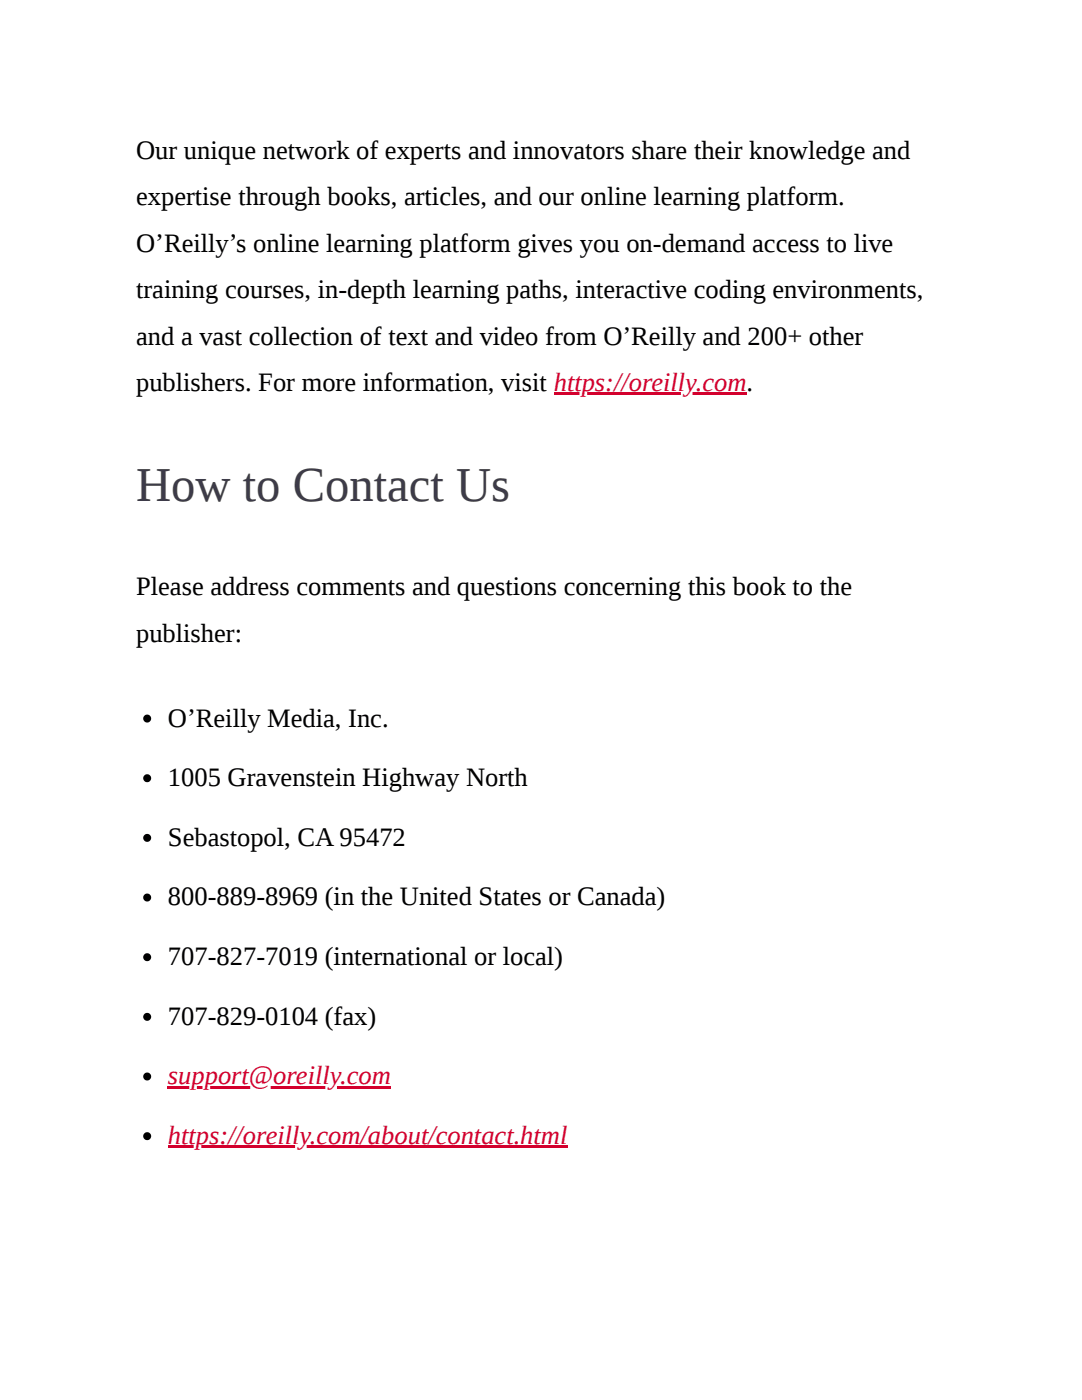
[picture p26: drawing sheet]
<svg xmlns="http://www.w3.org/2000/svg" width="216mm" height="279mm" viewBox="0 0 216 279" stroke-linecap="round" stroke-linejoin="round" font-family="sans-serif">
<defs><g id="words">
<text font-size="9.7" fill="#3d3b49" x="27.2" y="100">How to Contact Us</text>
<g font-size="5.3">
<text x="27.2" y="31.8">Our unique network of experts and innovators share their knowledge and</text>
<text x="27.2" y="41">expertise through books, articles, and our online learning platform.</text>
<text x="27.2" y="50.3">O’Reilly’s online learning platform gives you on-demand access to live</text>
<text x="27.2" y="59.5">training courses, in-depth learning paths, interactive coding environments,</text>
<text x="27.2" y="68.8">and a vast collection of text and video from O’Reilly and 200+ other</text>
<text x="27.2" y="78.1">publishers. For more information, visit https://oreilly.com.</text>
<text x="27.2" y="118.8">Please address comments and questions concerning this book to the</text>
<text x="27.2" y="128.1">publisher:</text>
<text x="33.5" y="145">O’Reilly Media, Inc.</text>
<text x="33.5" y="156.9">1005 Gravenstein Highway North</text>
<text x="33.5" y="168.8">Sebastopol, CA 95472</text>
<text x="33.5" y="180.7">800-889-8969 (in the United States or Canada)</text>
<text x="33.5" y="192.6">707-827-7019 (international or local)</text>
<text x="33.5" y="204.5">707-829-0104 (fax)</text>
</g>
<g font-size="5.3" fill="#d3002d">
<text x="33.5" y="216.4">support@oreilly.com</text>
<text x="33.5" y="228.3">https://oreilly.com/about/contact.html</text>
</g>
</g></defs>
<path d="M110.5 78.3h38.5v.5h-38.5z" fill="#d3002d"/>
<g fill="#000">
<circle cx="29.4" cy="143.4" r=".8"/>
<circle cx="29.4" cy="155.3" r=".8"/>
<circle cx="29.4" cy="179.1" r=".8"/>
<circle cx="29.4" cy="167.2" r=".8"/>
<circle cx="29.4" cy="191" r=".8"/>
<circle cx="29.4" cy="202.9" r=".8"/>
<circle cx="29.4" cy="214.8" r=".8"/>
</g>
<path d="M33.5 216.7h44.5v.5h-44.5z" fill="#d3002d"/>
<circle cx="29.4" cy="226.8" r=".8" fill="#000"/>
<path d="M33.5 228.6h79.8v.5h-79.8z" fill="#d3002d"/>
<use href="#words"/>
</svg>
